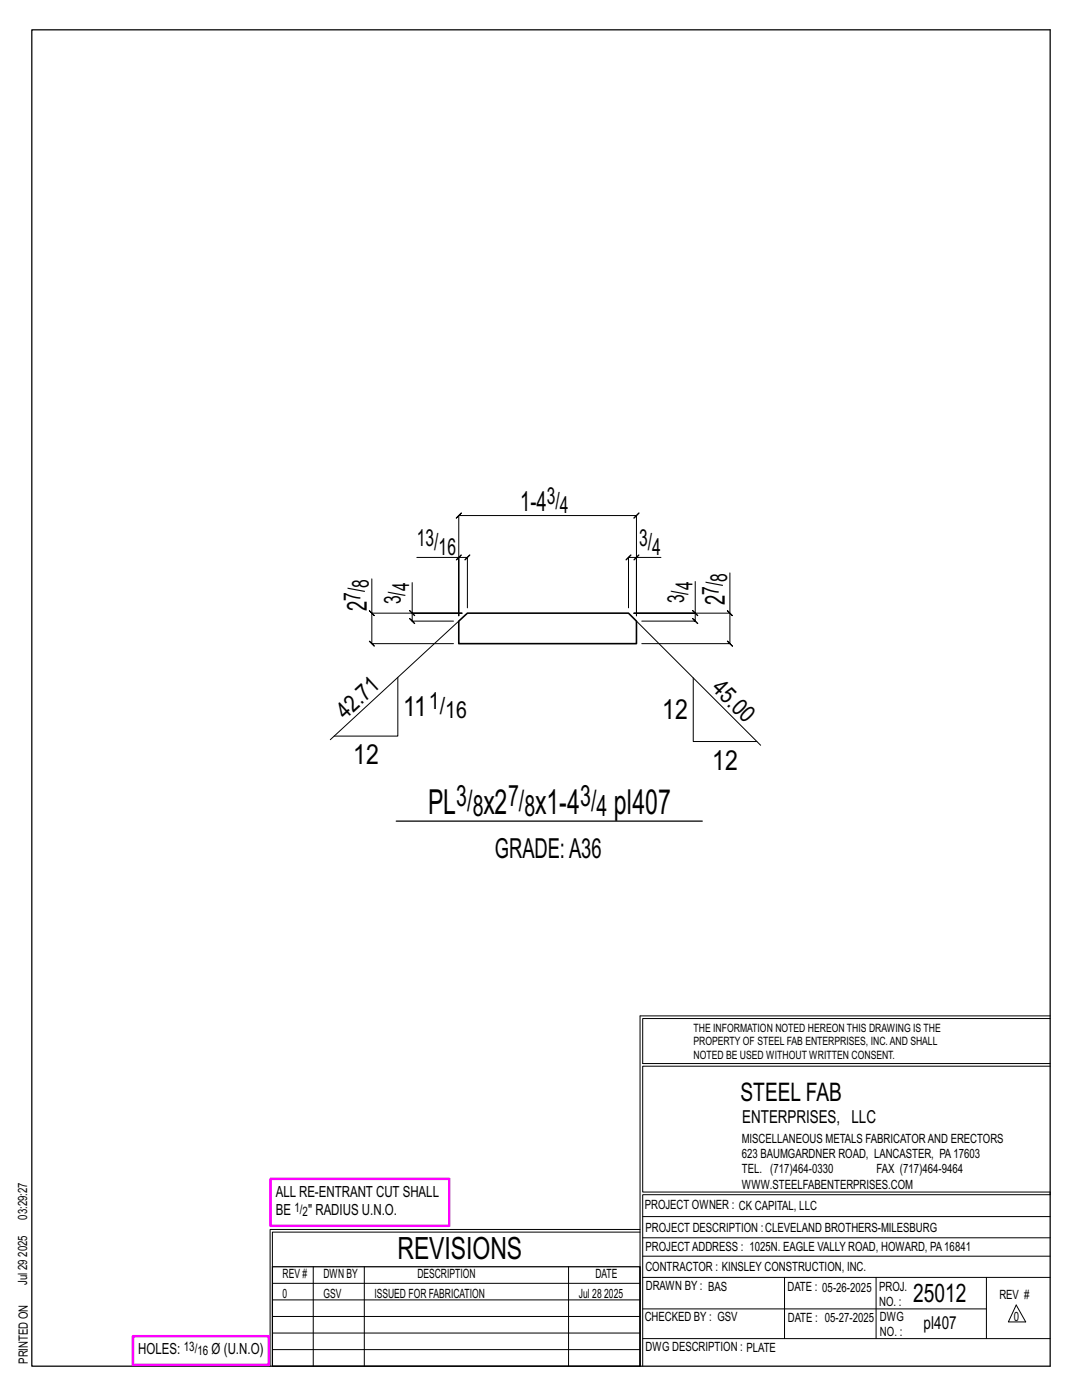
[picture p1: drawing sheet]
<svg xmlns="http://www.w3.org/2000/svg" width="216mm" height="279mm" viewBox="0 0 216 279" stroke-linecap="round" stroke-linejoin="round" font-family="sans-serif">
<defs><g id="words">
<g font-size="6.9">
<text x="85.4" y="162.4">PL</text>
<text x="96.5" y="162.4">x2</text>
<text x="106.8" y="162.4">x1-4</text>
<text x="122.5" y="162.4">pl407</text>
</g>
<text font-size="6.1" x="79.3" y="251.3">REVISIONS</text>
<g font-size="5.9">
<text x="91.1" y="160.9">3/</text>
<text x="101.4" y="160.9">7/</text>
<text x="115.8" y="160.9">3/</text>
<text x="94.3" y="162.9">8</text>
<text x="104.6" y="162.9">8</text>
<text x="119" y="162.9">4</text>
</g>
<g font-size="5.5">
<text x="103.8" y="101.9">1-4</text>
<text x="73.2" y="121.9" transform="rotate(-90 73.2 121.9)">2</text>
<text x="144.7" y="120.7" transform="rotate(-90 144.7 120.7)">2</text>
<text x="80.4" y="142.8">11</text>
<text x="132.1" y="143.4">12</text>
<text x="70.5" y="152.5">12</text>
<text x="142.1" y="153.6">12</text>
<text x="98.7" y="171.1">GRADE:A36</text>
</g>
<g font-size="5.1">
<text x="147.8" y="219.8">STEEL FAB</text>
<text x="182.2" y="259.9">25012</text>
</g>
<g font-size="4.7">
<text x="109.1" y="100.7">3/</text>
<text x="111.7" y="102.3">4</text>
<text x="83.2" y="109">13/</text>
<text x="87.5" y="110.7">16</text>
<text x="127.5" y="109">3/</text>
<text x="130.1" y="110.7">4</text>
<text x="72" y="119.9" transform="rotate(-90 72 119.9)">7/</text>
<text x="73.6" y="117.3" transform="rotate(-90 73.6 117.3)">8</text>
<text x="81.7" y="118" transform="rotate(-90 81.7 118)">4</text>
<text x="138.1" y="117.8" transform="rotate(-90 138.1 117.8)">4</text>
<text x="143.4" y="118.7" transform="rotate(-90 143.4 118.7)">7/</text>
<text x="145.1" y="116.1" transform="rotate(-90 145.1 116.1)">8</text>
<text x="80" y="120.6" transform="rotate(-90 80 120.6)">3/</text>
<text x="136.5" y="120.4" transform="rotate(-90 136.5 120.4)">3/</text>
<text x="141.8" y="137.6" transform="rotate(45 141.8 137.6)">45.0</text>
<text x="68.9" y="143.7" transform="rotate(-43 68.9 143.7)">42.71</text>
<text x="85.6" y="141.6">1/</text>
<text x="88.8" y="143.2">16</text>
</g>
<g font-size="3.6">
<text x="148.1" y="224.1">ENTERPRISES, LLC</text>
<text x="184.3" y="265.2">pl407</text>
</g>
<g font-size="3.1">
<text x="55" y="238.9">ALL RE-ENTRANT CUT SHALL</text>
<text x="55" y="242.5">BE</text>
<text x="61.5" y="242.5">&quot; RADIUS U.N.O.</text>
<text x="27.6" y="270.2">HOLES:</text>
<text x="42.2" y="270.2">Ø (U.N.O)</text>
</g>
<g font-size="2.6">
<text x="58.8" y="241.8">1/</text>
<text x="60.4" y="242.7">2</text>
<text x="36.7" y="269.6">13/</text>
<text x="39.4" y="270.5">16</text>
</g>
<g font-size="2.5">
<text x="148" y="231.2">623 BAUMGARDNER ROAD, LANCASTER, PA17603</text>
<text x="148" y="228.1">MISCELLANEOUS METALS FABRICATORAND ERECTORS</text>
<text x="148" y="237.2">WWW.STEELFABENTERPRISES.COM</text>
<text x="148" y="234.2">TEL. (717)464-0330</text>
<text x="174.9" y="234.2">FAX (717)464-9464</text>
<text x="5.4" y="243.4" transform="rotate(-90 5.4 243.4)">03:29:27</text>
<text x="128.7" y="241.3">PROJECT OWNER : CK CAPITAL, LLC</text>
<text x="128.8" y="246">PROJECT DESCRIPTION :CLEVELAND BROTHERS-MILESBURG</text>
<text x="5.4" y="250.8" transform="rotate(-90 5.4 250.8)">2025</text>
<text x="128.8" y="249.7">PROJECTADDRESS : 1025N. EAGLE VALLY ROAD, HOWARD, PA16841</text>
<text x="5.4" y="256.5" transform="rotate(-90 5.4 256.5)">Jul 29</text>
<text x="56.4" y="255">REV #</text>
<text x="64.5" y="255">DWN BY</text>
<text x="83.3" y="255">DESCRIPTION</text>
<text x="118.8" y="255">DATE</text>
<text x="128.8" y="253.7">CONTRACTOR : KINSLEY CONSTRUCTION, INC.</text>
<text x="128.9" y="257.5">DRAWN BY : BAS</text>
<text x="157.1" y="257.6">DATE : 05-26-2025</text>
<text x="175.4" y="257.7">PROJ.</text>
<text x="56.4" y="259">0</text>
<text x="64.5" y="259">GSV</text>
<text x="74.7" y="259">ISSUED FOR FABRICATION</text>
<text x="115.5" y="259">Jul 28</text>
<text x="120.6" y="259">2025</text>
<text x="128.6" y="263.7">CHECKED BY : GSV</text>
<text x="157.2" y="263.7">DATE : 05-27-2025</text>
<text x="175.4" y="260.7">NO. :</text>
<text x="175.6" y="263.7">DWG</text>
<text x="199.4" y="259.2">REV #</text>
<text x="202.3" y="263.7">0</text>
<text x="128.8" y="269.7">DWG DESCRIPTION : PLATE</text>
<text x="175.6" y="266.7">NO. :</text>
<text x="5.5" y="272.2" transform="rotate(-90 5.5 272.2)">PRINTED ON</text>
</g>
<g font-size="2.3">
<text x="138.4" y="208.6">PROPERTY OF STEEL FAB ENTERPRISES, INC.AND SHALL</text>
<text x="138.4" y="205.9">THE INFORMATION NOTED HEREON THIS DRAWING IS THE</text>
<text x="138.4" y="211.3">NOTED BE USED WITHOUT WRITTEN CONSENT.</text>
</g>
</g></defs>
<g fill="none" stroke="#000" stroke-width=".2">
<path d="M74.2 115.5v6.9h18h-10v-6.1M83.2 111.2h8.3v11.7v-20l-.5 .5 1-1-.5 .5h35.5l-.5 .5 1-1-.5 .5v20v-11.7h4.9M91.5 111.2l.5-.5-1 1zM91.5 111.2h1.8l-.5 .5 1-1-.5 .5v10.1M127 111.2l.5-.5-1 1zM127 111.2h-1.6l.5-.5-1 1 .5-.5v10.1M145.6 114.3v8.1h-19.1h12.2v-6.3M73.7 121.9l1 1zM74.2 122.4v6.1l-.5-.5 1 1-.5-.5h16.3M79.4 135.2v11.7h-12.7M81.7 121.9l1 1zM82.2 122.4v1.6l-.5-.5 1 1-.5-.5h8.3"/>
<path d="M91.5 124l-25.6 23.6M127 124l24.8 24.7M138.2 121.9l1 1zM138.3 135.3v12.7h12.7M138.7 122.4v1.6l-.5-.5 1 1-.5-.5h-10.6M145.1 121.9l1 1zM145.6 122.4v6.1l-.5-.5 1 1-.5-.5h-17.5M127.7 202.7v70M127.7 202.7h81.8M209.5 203.3h-81.3v9h81.3M209.5 212.8h-81.3v25.1h81.3v.5h-81.3v34.3M54.4 259.4h73.3"/>
<path d="M54.4 256.1h73.3M62.5 252.8v19.9M72.7 252.8v19.9M113.4 252.8v19.9M127.7 245.4h-73.8v27.3M127.7 245.9h-73.3v6.9M128.2 242.8h81.3M128.2 254.9h81.3M128.2 250.7h81.3M128.2 247h81.3M156.5 254.9v12.2M174.8 254.9v12.2"/>
<path d="M196.8 254.9v12.2M54.4 269.3h73.3M54.4 266h73.3M54.4 262.7h73.3M128.2 261.2h68.6M128.2 267.1h81.3M202.8 260.4l1.9 3.4h-3.5z"/>
</g>
<path d="M6.3 6h203.2v266.7h-203.2zM79.1 163.9h61M54.4 252.8h73.3v19.9h-73.3z" fill="none" stroke="#000" stroke-width=".25"/>
<path d="M54 235.3h35.6v9.3h-35.6zM26.5 266.7h27.1v5.7h-27.1z" fill="none" stroke="#f0f" stroke-width=".5"/>
<path d="M91.5 124l1.8-1.6h32.1l1.6 1.6v4.5h-35.5z" fill="none" stroke="#000" stroke-width=".32"/>
<use href="#words"/>
</svg>
